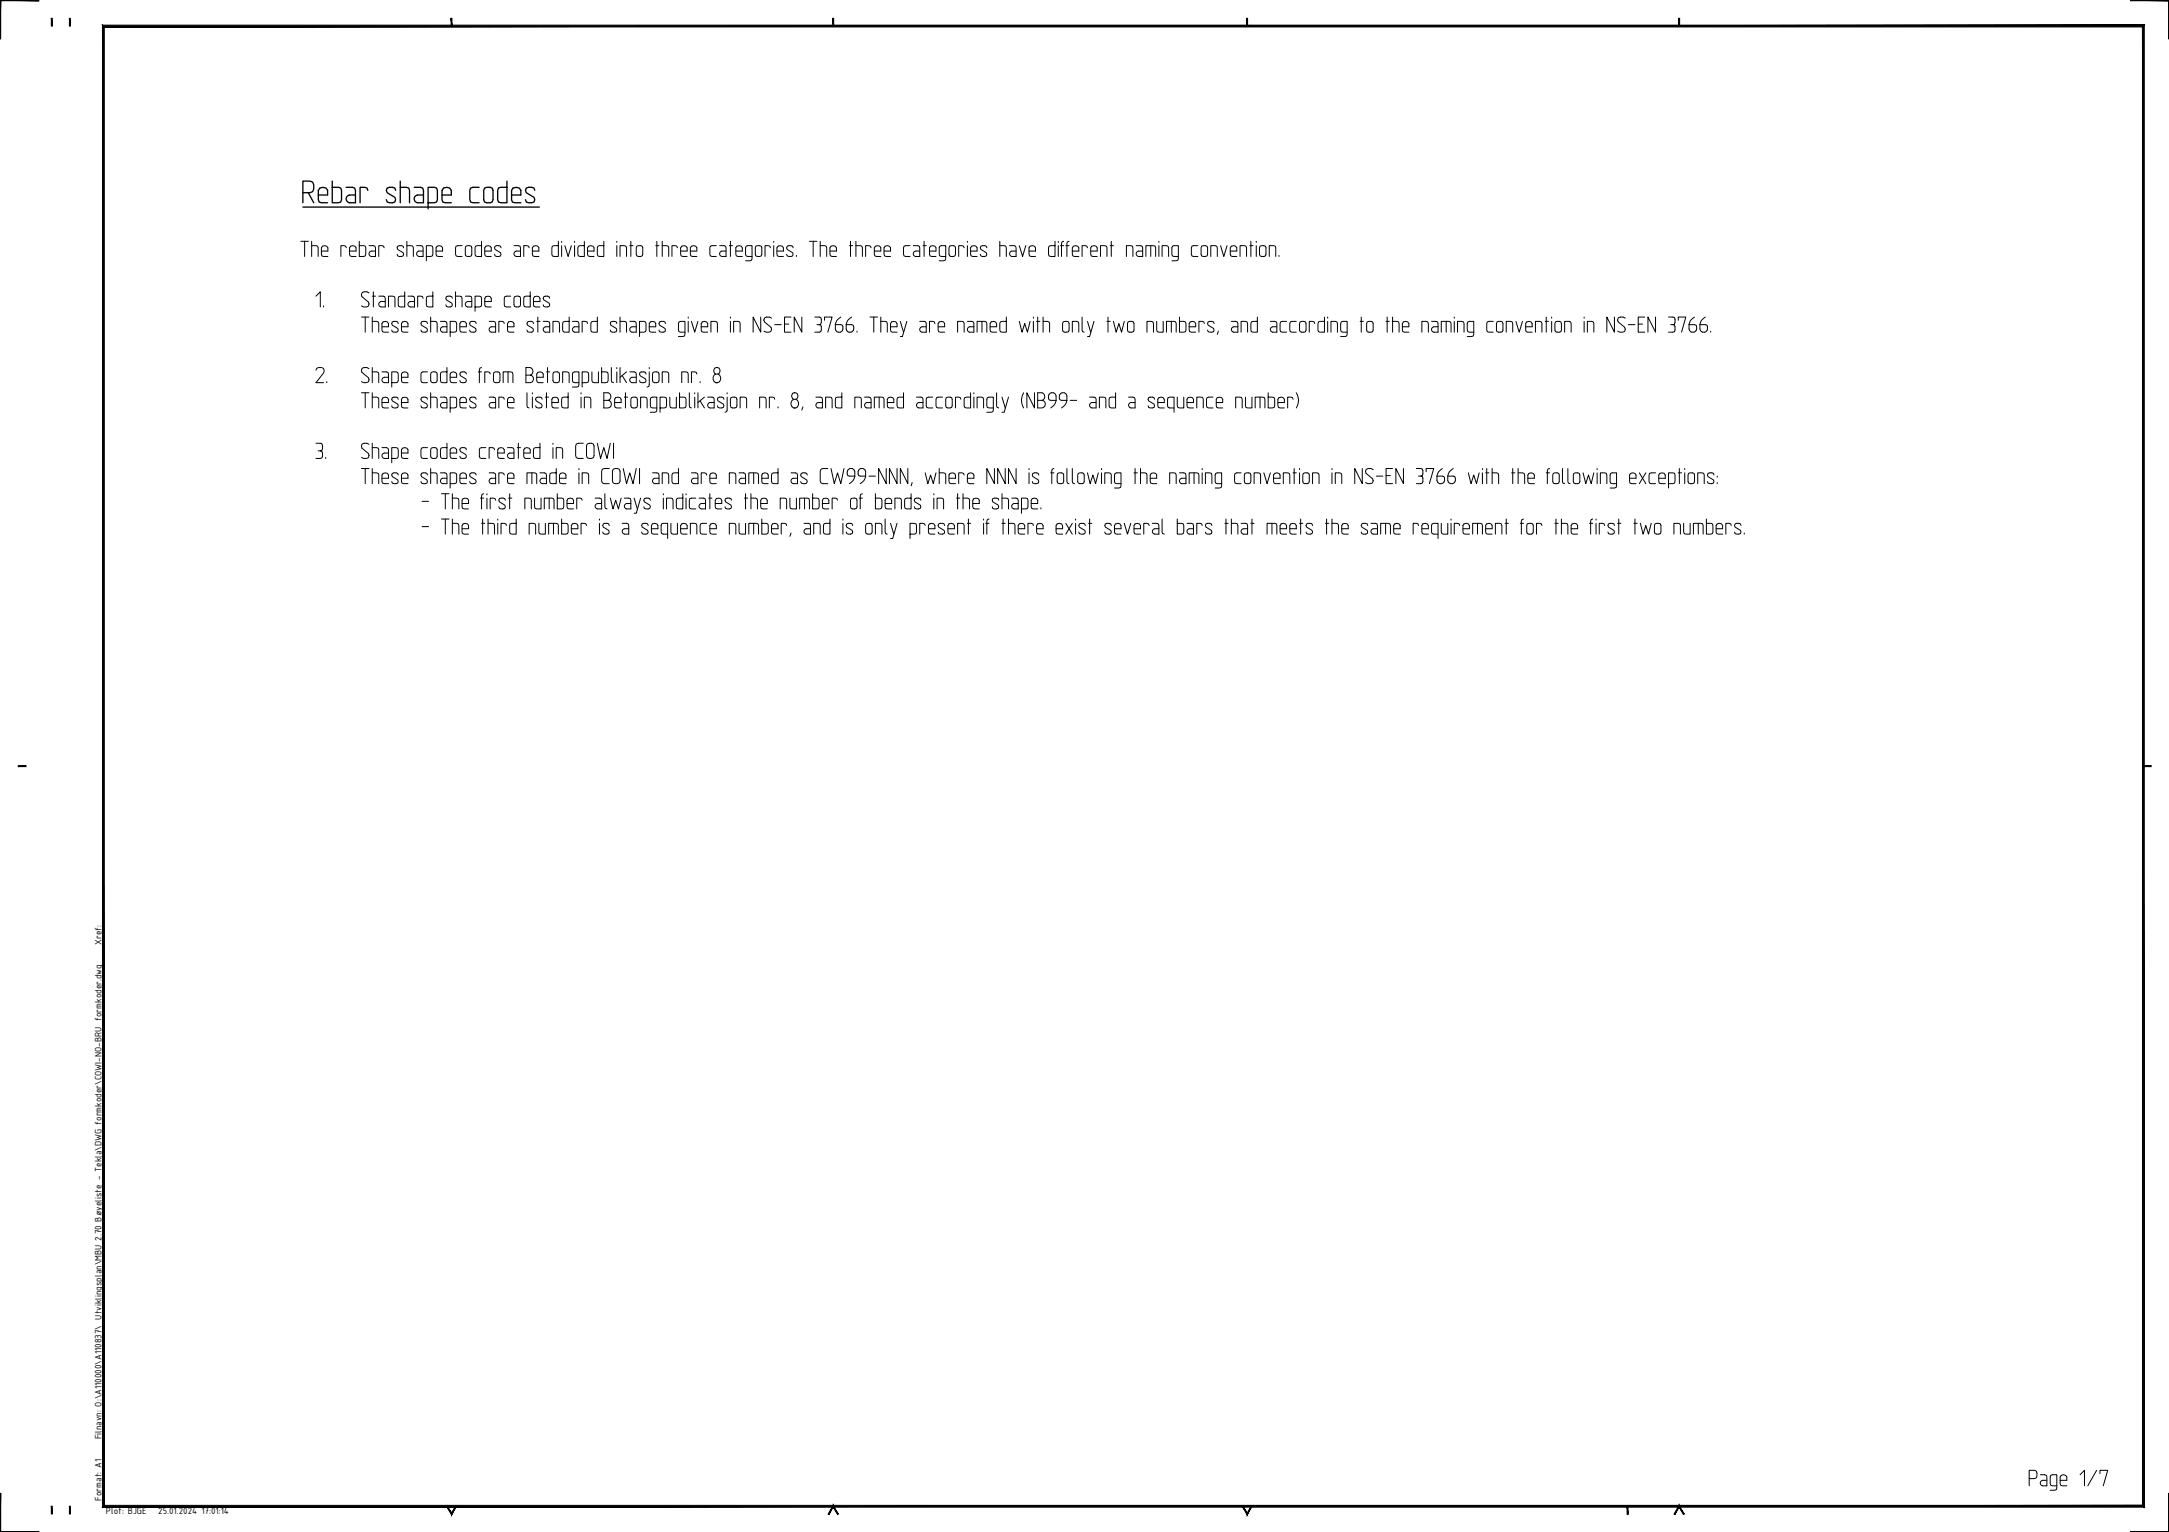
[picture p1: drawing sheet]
<svg xmlns="http://www.w3.org/2000/svg" width="841mm" height="594mm" viewBox="0 0 841 594" stroke-linecap="round" stroke-linejoin="round" font-family="sans-serif">
<defs><g id="words">
<g font-size="3.9">
<text x="39.4" y="366.4" transform="rotate(-90 39.4 366.4)">Xref:</text>
<text x="39.4" y="558.2" transform="rotate(-90 39.4 558.2)">Filnavn: O:\A110000\A110837\_Utviklingsplan\MBU 2.70 Bøyeliste - Tekla\DWG formkoder\COWI-NO-BRU_formkoder.dwg</text>
<text x="39.4" y="581.9" transform="rotate(-90 39.4 581.9)">Format: A1</text>
<text x="41.1" y="587.1">Plot: BJGE</text>
<text x="61.3" y="587.1">25.01.2024 17:01:14</text>
</g>
</g></defs>
<!-- layer: K0060 -->
<g fill="none" stroke="#000" stroke-width=".51">
<path d="M117.4 74.7h2.7l.9-.3a3 3 0 0 0 0-3.9l-.9-.3h-2.7v8.4M119.5 74.7l2.2 3.9M123.4 75.6h3.6v-1.8l-.6-.9-1.2-.3-1.2 .3-.6 .9v3.6l.3 .9 .9 .3h2.4M128.8 70.2v8.4h2.4l.9-.3 .3-.9v-3.6l-.3-.9-.9-.3h-2.4M134.2 72.6h2.4l.9 .3 .3 .9v4.8h-2.4a1.53 1.53 0 0 1-1.2-1.5 1.53 1.53 0 0 1 1.2-1.5h2.4M142.6 73.8l-.3-.9-.9-.3h-1.8v6M153.4 73.8l-.3-.9-.9-.3-2.1 .3-.3 .9 .3 .9 3 1.8 .3 .9-.3 .9-2.1 .3-.9-.3-.3-.9M155.2 72.6h2.4l.9 .3 .3 .9v4.8M155.2 70.2v8.4M160.6 72.6h2.4l.9 .3 .3 .9v4.8h-2.4a1.53 1.53 0 0 1-1.2-1.5 1.53 1.53 0 0 1 1.2-1.5h2.4M166 78.6h2.4l.9-.3 .3-.9v-3.6l-.3-.9-.9-.3h-2.4v8.4M171.4 75.6h3.6v-1.8l-.6-.9-1.2-.3-1.2 .3-.6 .9v3.6l.3 .9 .9 .3h2.4"/>
<path d="M185.8 72.6h-2.4l-.9 .3-.3 .9v3.6l.3 .9 .9 .3h2.4M187.9 72.9l.9-.3 2.1 .3 .3 .9v3.6l-.3 .9-.9 .3-2.1-.3-.3-.9v-3.6zM196.6 70.2v8.4h-2.4l-.9-.3-.3-.9v-3.6l.3-.9 .9-.3h2.4M198.4 75.6h3.6v-1.8l-.6-.9-1.2-.3-1.2 .3-.6 .9v3.6l.3 .9 .9 .3h2.4M207.4 73.8l-.3-.9-1-.3-2 .3-.3 .9 .3 .9 3 1.8 .3 .9-.3 .9-2.2 .3-.8-.3-.3-.9M117.4 80.3h91.8"/>
</g>
<!-- layer: K0042 -->
<g fill="none" stroke="#000" stroke-width=".39">
<path d="M116.7 93.6h2.9M118.1 93.6v5.9M120.8 95.3l2.4 .2 .2 4M120.8 93.6v5.9M124.6 97.4h2.5v-1.3l-.4-.6-.8-.2-.9 .2-.4 .6v2.5l.2 .6 2.3 .3M134.3 96.1l-.2-.6-1.9-.2v4.2M135.5 97.4h2.6v-1.3l-.5-.6-.8-.2-.9 .2-.4 .6v2.5l.2 .6 .7 .3h1.7M139.3 93.6v5.9l2.3-.3 .2-.6-.2-3.1-2.3-.2M143.1 95.3h1.7l.6 .2 .2 .6v3.4l-2.1-.3a1.05 1.05 0 0 1-.4-1 1.05 1.05 0 0 1 .8-.8h1.7M149 96.1l-.3-.6-1.8-.2v4.2M156.5 96.1a1.5 1.5 0 0 0-2.3-.6l-.2 .6 .2 .6 2.1 1.3 .2 .6a1.49 1.49 0 0 1-2.3 .6l-.2-.6M157.8 95.3l2.3 .2 .2 4"/>
<path d="M157.8 93.6v5.9M161.6 95.3h1.6l.7 .2 .1 .6v3.4h-1.6a1.07 1.07 0 0 1-.9-1.1 1.07 1.07 0 0 1 .9-1h1.6M165.3 99.5l2.3-.3 .2-.6-.2-3.1-2.3-.2v5.8M169.1 97.4h2.5v-1.3l-.4-.6-.8-.2-.9 .2-.4 .6v2.5l.2 .6 2.3 .3M179.2 95.3h-1.7l-.6 .2-.3 .6 .3 3.1 2.3 .3M180.6 95.5a1.49 1.49 0 0 1 2.3 .6v2.5a1.48 1.48 0 0 1-2.3 .6zM186.7 93.6v5.9l-2.3-.3-.2-.6 .2-3.1 2.3-.2M188 97.4h2.5v-1.3l-.4-.6-.9-.2-.8 .2-.4 .6v2.5l.2 .6 2.3 .3M194.3 96.1a1.5 1.5 0 0 0-2.3-.6l-.2 .6 .2 .6 2.1 1.3 .2 .6a1.49 1.49 0 0 1-2.3 .6l-.2-.6M199.3 95.3h1.7l.6 .2 .2 .6v3.4l-2.1-.3a1.05 1.05 0 0 1-.4-1 1.05 1.05 0 0 1 .8-.8h1.7M205.2 96.1l-.2-.6-1.9-.2v4.2M206.4 97.4h2.5v-1.3l-.4-.6-.8-.2-.9 .2-.4 .6v2.5l.2 .6 2.3 .3"/>
<path d="M216.5 93.6v5.9l-2.3-.3-.2-.6 .2-3.1 2.3-.2M217.8 93.6v.4M217.8 95.3v4.2M219 95.3l1.3 4.2 1.2-4.2M222.8 93.6v.4M222.8 95.3v4.2M226.6 93.6v5.9l-2.3-.3-.2-.6 .2-3.1 2.3-.2M227.8 97.4h2.5v-1.3l-.4-.6-.8-.2-.9 .2-.4 .6v2.5l.2 .6 2.3 .3M234.1 93.6v5.9l-2.3-.3-.2-.6 .2-3.1 2.3-.2M239.2 93.6v.4M239.2 95.3v4.2M240.4 99.5v-4.2l2.3 .2 .2 4"/>
<path d="M244.2 95.3h1.3M244.6 93.6v5.9M246.9 95.5a1.49 1.49 0 0 1 2.3 .6v2.5a1.48 1.48 0 0 1-2.3 .6l-.2-.6zM254.3 95.3h1.2M254.7 93.6v5.9M256.8 95.3l2.3 .2 .2 4M256.8 93.6v5.9M262.7 96.1l-.2-.6-2-.2v4.2M263.9 97.4h2.5v-1.3l-.4-.6-.8-.2-.9 .2-.4 .6v2.5l.2 .6 2.3 .3M267.7 97.4h2.5v-1.3l-.4-.6-.8-.2-.9 .2-.4 .6v2.5l.2 .6 2.3 .3M277.8 95.3h-1.7l-.7 .2-.2 .6 .2 3.1 2.4 .3M279 95.3h1.7l.6 .2 .2 .6v3.4h-1.6a1.07 1.07 0 0 1-.9-1.1 1.07 1.07 0 0 1 .9-1h1.6"/>
<path d="M282.8 95.3h1.2M283.2 93.6v5.9M285.3 97.4h2.5v-1.3l-.4-.6-.8-.2-.9 .2-.4 .6v2.5l.2 .6 2.3 .3M291.6 99.5l-2.3-.3-.2-.6 .2-3.1 2.3-.2v5l-.2 .6-.6 .2h-1.7M293.1 95.5a1.5 1.5 0 0 1 2.3 .6v2.5a1.49 1.49 0 0 1-2.3 .6l-.2-.6zM298.7 96.1l-.2-.6-1.9-.2v4.2M300 93.6v.4M300 95.3v4.2M301.3 97.4h2.5v-1.3l-.5-.6-.8-.2-.8 .2-.4 .6v2.5l.2 .6 2.3 .3M307.5 96.1a1.49 1.49 0 0 0-2.3-.6l-.2 .6 .2 .6 2.1 1.3 .2 .6a1.48 1.48 0 0 1-2.3 .6l-.2-.6M308.8 99v.5M313.8 93.6h3"/>
<path d="M315.3 93.6v5.9M318 95.3l2.3 .2 .3 4M318 93.6v5.9M321.8 97.4h2.5v-1.3l-.4-.6-.8-.2-.9 .2-.4 .6v2.5l.2 .6 2.3 .3M329.4 95.3h1.2M329.8 93.6v5.9M331.9 95.3l2.3 .2 .2 4M331.9 93.6v5.9M337.8 96.1l-.2-.6-2-.2v4.2M339 97.4h2.5v-1.3l-.4-.6-.8-.2-.9 .2-.4 .6v2.5l.2 .6 2.3 .3M342.8 97.4h2.5v-1.3l-.4-.6-.8-.2-.9 .2-.4 .6v2.5l.2 .6 2.3 .3M352.9 95.3h-1.7l-.7 .2-.2 .6 .2 3.1 2.4 .3"/>
<path d="M354.1 95.3h1.7l.6 .2 .2 .6v3.4h-1.6a1.07 1.07 0 0 1-.9-1.1 1.07 1.07 0 0 1 .9-1h1.6M357.9 95.3h1.2M358.3 93.6v5.9M360.4 97.4h2.5v-1.3l-.4-.6-.8-.2-.9 .2-.4 .6v2.5l.2 .6 2.3 .3M366.7 99.5l-2.3-.3-.2-.6 .2-3.1 2.3-.2v5l-.2 .6-.6 .2h-1.7M368.2 95.5a1.5 1.5 0 0 1 2.3 .6v2.5a1.49 1.49 0 0 1-2.3 .6l-.2-.6zM373.8 96.1l-.2-.6-1.9-.2v4.2M375.1 93.6v.4M375.1 95.3v4.2M376.4 97.4h2.5v-1.3l-.5-.6-.8-.2-.8 .2-.4 .6v2.5l.2 .6 2.3 .3M382.6 96.1a1.49 1.49 0 0 0-2.3-.6l-.2 .6 .2 .6 2.1 1.3 .2 .6a1.48 1.48 0 0 1-2.3 .6l-.2-.6M387.7 95.3l2.3 .2 .2 4"/>
<path d="M387.7 93.6v5.9M391.5 95.3h1.6l.7 .2 .2 .6v3.4l-2.1-.3a1.06 1.06 0 0 1-.4-1 1.06 1.06 0 0 1 .8-.8h1.7M395.2 95.3l1.3 4.2 1.2-4.2M399 97.4h2.5v-1.3l-.4-.6-.8-.2-.9 .2-.4 .6v2.5l.2 .6 2.3 .3M409.1 93.6v5.9l-2.3-.3-.2-.6 .2-3.1 2.3-.2M410.3 93.6v.4M410.3 95.3v4.2M411.2 95.3h1.2M412.4 93.6l-.6 .2-.2 .6v5.1M413.3 95.3h1.2M414.5 93.6l-.6 .2-.2 .6v5.1M415.8 97.4h2.5v-1.3l-.4-.6-.8-.2-.9 .2-.4 .6v2.5l.2 .6 2.3 .3"/>
<path d="M421.7 96.1l-.2-.6-1.9-.2v4.2M422.9 97.4h2.5v-1.3l-.4-.6-.8-.2-.9 .2-.4 .6v2.5l.2 .6 2.3 .3M426.7 99.5v-4.2l2.3 .2 .2 4M430.5 95.3h1.2M430.9 93.6v5.9M436.8 99.5v-4.2l2.3 .2 .2 4M440.5 95.3h1.7l.7 .2 .2 .6v3.4l-2.1-.3a1.05 1.05 0 0 1-.4-1 1.05 1.05 0 0 1 .8-.8h1.7M444.3 99.5v-4.2l3.6 .2 .2 4M446.2 95.3v4.2M449.4 93.6v.4M449.4 95.3v4.2M450.6 99.5v-4.2l2.3 .2 .2 4"/>
<path d="M456.9 99.5l-2.3-.3-.2-.6 .2-3.1 2.3-.2v5l-.2 .6-.6 .2h-1.7M464.5 95.3h-1.7l-.6 .2-.3 .6 .3 3.1 2.3 .3M465.9 95.5a1.5 1.5 0 0 1 2.3 .6v2.5a1.49 1.49 0 0 1-2.3 .6l-.2-.6zM469.5 99.5v-4.2l2.3 .2 .2 4M473.3 95.3l1.2 4.2 1.3-4.2M477 97.4h2.6v-1.3l-.5-.6-.8-.2-.8 .2-.5 .6v2.5l.3 .6 2.3 .3M480.8 99.5v-4.2l2.3 .2 .2 4M484.6 95.3h1.2M485 93.6v5.9M487.1 93.6v.4M487.1 95.3v4.2M488.6 95.5a1.49 1.49 0 0 1 2.3 .6v2.5a1.48 1.48 0 0 1-2.3 .6l-.2-.6z"/>
<path d="M492.2 99.5v-4.2l2.3 .2 .2 4M495.9 99v.5M122.5 114.8l1.7-1.7v5.9M125.5 118.6v.4M143.1 113.6a2.12 2.12 0 0 0-2.7 0l-.2 .6 .2 .9 2.5 2.1a1.23 1.23 0 0 1-.9 1.8h-1l-.8-.4M144.3 114.8h1.3M144.8 113.1v5.9M146.9 114.8h1.6l.7 .3 .2 .6v3.3l-2.1-.2a1.05 1.05 0 0 1-.4-1.1 1.05 1.05 0 0 1 .8-.8h1.7M150.6 119v-4.2l2.3 .3 .2 3.9M156.9 113.1v5.9l-2.3-.2-.2-.6 .2-3.1 2.3-.3M158.2 114.8h1.7l.6 .3 .2 .6v3.3h-1.7a1.07 1.07 0 0 1-.8-1 1.07 1.07 0 0 1 .8-1.1h1.7M164 115.7l-.1-.6-1.9-.3v4.2"/>
<path d="M167.8 113.1v5.9l-2.3-.2-.2-.6 .2-3.1 2.3-.3M175.4 115.7a1.5 1.5 0 0 0-2.3-.6l-.2 .6 .2 .6 2.1 1.3 .2 .6a1.49 1.49 0 0 1-2.3 .6l-.2-.6M176.6 114.8l2.4 .3 .2 3.9M176.6 113.1v5.9M180.4 114.8h1.7l.6 .3 .2 .6v3.3h-1.6a1.07 1.07 0 0 1-.9-1 1.07 1.07 0 0 1 .9-1.1h1.6M184.2 119l2.3-.2 .2-.6-.2-3.1-2.3-.3v5.9M188 116.9h2.5v-1.2l-.4-.6-.9-.3-.8 .3-.4 .6v2.5l.2 .6 2.3 .2M198 114.8h-1.6l-.7 .3-.2 .6 .2 3.1 2.3 .2M199.5 115.1a1.49 1.49 0 0 1 2.3 .6v2.5a1.48 1.48 0 0 1-2.3 .6l-.2-.6zM205.6 113.1v5.9l-2.3-.2-.2-.6 .2-3.1 2.3-.3M206.8 116.9h2.6v-1.2l-.5-.6-.8-.3-.8 .3-.5 .6v2.5l.3 .6 2.3 .2M213.2 115.7a1.5 1.5 0 0 0-2.4-.6l-.2 .6 .2 .6 2.1 1.3 .3 .6a1.49 1.49 0 0 1-2.4 .6l-.2-.6"/>
<path d="M140.2 123h2.9M141.6 123v5.8M144.3 124.6l2.3 .2 .3 4M144.3 123v5.8M148.1 126.7h2.5v-1.2l-.4-.7-.8-.2-.9 .2-.4 .7v2.5l.2 .6 2.3 .2M154.4 125.5a1.49 1.49 0 0 0-2.3-.7l-.2 .7 .2 .6 2.1 1.3 .2 .6a1.52 1.52 0 0 1-2.3 .6l-.2-.6M155.7 126.7h2.5v-1.2l-.4-.7-.9-.2-.8 .2-.4 .7v2.5l.2 .6 2.3 .2M165.7 125.5a1.49 1.49 0 0 0-2.3-.7l-.2 .7 .2 .6 2.1 1.3 .2 .6a1.52 1.52 0 0 1-2.3 .6l-.2-.6M167 124.6l2.3 .2 .2 4M167 123v5.8M170.8 124.6l2.3 .2 .2 .7v3.3h-1.7a1.07 1.07 0 0 1-.8-1 1.07 1.07 0 0 1 .8-1.1h1.7M174.5 128.8l2.4-.2 .2-.6-.2-3.2-2.4-.2v5.9"/>
<path d="M178.3 126.7h2.5v-1.2l-.4-.7-.8-.2-.9 .2-.4 .7v2.5l.2 .6 2.3 .2M184.6 125.5a1.49 1.49 0 0 0-2.3-.7l-.2 .7 .2 .6 2.1 1.3 .2 .6a1.52 1.52 0 0 1-2.3 .6l-.2-.6M189.7 124.6l2.3 .2 .2 .7v3.3h-1.7a1.07 1.07 0 0 1-.9-1 1.07 1.07 0 0 1 .9-1.1h1.7M195.5 125.5l-.2-.7-1.9-.2v4.2M196.8 126.7h2.5v-1.2l-.4-.7-.9-.2-.8 .2-.4 .7v2.5l.2 .6 2.3 .2M206.8 125.5a1.48 1.48 0 0 0-2.3-.7l-.2 .7 .2 .6 2.1 1.3 .2 .6a1.51 1.51 0 0 1-2.3 .6l-.2-.6M208.1 124.6h1.3M208.5 123v5.8M210.6 124.6l2.3 .2 .3 .7v3.3h-1.7a1.07 1.07 0 0 1-.9-1 1.07 1.07 0 0 1 .9-1.1h1.7M214.4 128.8v-4.2l2.3 .2 .2 4M220.7 123v5.8l-2.3-.2-.2-.6 .2-3.2 2.3-.2M222 124.6l2.3 .2 .2 .7v3.3h-1.7a1.07 1.07 0 0 1-.9-1 1.07 1.07 0 0 1 .9-1.1h1.7"/>
<path d="M227.8 125.5l-.2-.7-1.9-.2v4.2M231.6 123v5.8l-2.3-.2-.2-.6 .2-3.2 2.3-.2M239.2 125.5a1.51 1.51 0 0 0-2.4-.7v1.3l2.2 1.3 .2 .6a1.54 1.54 0 0 1-2.4 .6l-.1-.6M240.4 124.6l2.3 .2 .2 4M240.4 123v5.8M244.2 124.6h1.7l.6 .2 .2 .7v3.3h-1.7a1.07 1.07 0 0 1-.8-1 1.07 1.07 0 0 1 .8-1.1h1.7M248 128.8l2.3-.2 .2-.6-.2-3.2-2.3-.2v5.9M251.7 126.7h2.6v-1.2l-.5-.7-.8-.2-.8 .2-.5 .7v2.5l.3 .6 2.3 .2M258 125.5a1.48 1.48 0 0 0-2.3-.7v1.3l2.1 1.3 .2 .6-.2 .6-.6 .2-1.5-.2-.2-.6M265.6 128.8l-2.3-.2-.2-.6 .2-3.2 2.3-.2v5.1l-.2 .6-.6 .2h-1.7M266.9 123v.4M266.9 124.6v4.2"/>
<path d="M268.1 124.6l1.3 4.2 1.2-4.2M271.9 126.7h2.5v-1.2l-.4-.7-.9-.2-.8 .2-.4 .7v2.5l.2 .6 2.3 .2M275.7 128.8v-4.2l2.3 .2 .2 4M283.2 123v.4M283.2 124.6v4.2M284.5 128.8v-4.2l2.3 .2 .2 4M295 123v5.8l-3-5.8v5.8M299.2 123.4a1.79 1.79 0 0 0-3 .6l.2 .8 2.5 2.1a1.2 1.2 0 0 1-.8 1.9h-1l-.9-.4M300.4 125.9h2.5M304.2 125.7h1.7M306.7 123h-2.5v5.8h2.5M310.9 123v5.8l-2.9-5.8v5.8"/>
<path d="M315.9 123l2.3 .2 .3 .6-.3 1.9-.6 .2 .6 .2 .3 .6-.3 1.9-2.3 .2M316.8 125.9h.8M319.7 124.2v-1.2h3l-1.7 5.8M323.9 125.9h2.1a1.53 1.53 0 0 1 1 1.3 1.53 1.53 0 0 1-.8 1.4 1.49 1.49 0 0 1-2.3-1zM326 123a3.7 3.7 0 0 0-2.1 2.9M328.1 125.9h2.1a1.54 1.54 0 0 1 .2 2.7 1.48 1.48 0 0 1-2.3-1zM330.2 123a3.6 3.6 0 0 0-2.1 2.9M332.3 128.4v.4M337.3 123h3M338.8 123v5.8M341.5 124.6l2.3 .2 .3 4M341.5 123v5.8"/>
<path d="M345.3 126.7h2.5v-1.2l-.4-.7-.8-.2-.9 .2-.4 .7v2.5l.2 .6 2.3 .2M349.1 124.6l1.2 4.2M351.6 124.6l-1.7 5.9h-.8M356.6 124.6l2.4 .2 .1 .7v3.3h-1.6a1.07 1.07 0 0 1-.9-1 1.07 1.07 0 0 1 .9-1.1h1.6M362.5 125.5l-.2-.7-1.9-.2v4.2M363.8 126.7h2.5v-1.2l-.4-.7-.9-.2-.8 .2-.4 .7v2.5l.2 .6 2.3 .2M371.3 128.8v-4.2l2.3 .2 .2 4M375.1 124.6l2.3 .2 .2 .7v3.3h-1.7a1.07 1.07 0 0 1-.8-1 1.07 1.07 0 0 1 .8-1.1h1.7M378.9 128.8v-4.2l3.5 .2 .2 4M380.8 124.6v4.2M383.9 126.7h2.5v-1.2l-.4-.7-.8-.2-.9 .2-.4 .7v2.5l.2 .6 2.3 .2M390.2 123v5.8l-2.3-.2-.2-.6 .2-3.2 2.3-.2"/>
<path d="M395.2 124.6l1.1 4.2 1-3.3 1.1 3.3 1-4.2M400.7 123v.4M400.7 124.6v4.2M401.9 124.6h1.3M402.4 123v5.8M404.5 124.6l2.3 .2 .2 4M404.5 123v5.8M412.2 124.8a1.49 1.49 0 0 1 2.3 .7v2.5a1.52 1.52 0 0 1-2.3 .6l-.2-.6zM415.8 128.8v-4.2l2.3 .2 .2 4M419.6 123v5l.2 .6 .6 .2M421.7 124.6l1.2 4.2M424.2 124.6l-1.7 5.9h-.8"/>
<path d="M429.2 124.6h1.3M429.6 123v5.8M431.7 124.6l1.1 4.2 1-3.3 1.1 3.3 1-4.2M437.4 124.8a1.49 1.49 0 0 1 2.3 .7v2.5a1.52 1.52 0 0 1-2.3 .6l-.2-.6zM444.7 128.8v-4.2l2.3 .2 .3 4M448.5 124.6v3.4l.2 .6 .7 .2h1.6v-4.2M452.3 128.8v-4.2l3.6 .2 .2 4M454.2 124.6v4.2M457.3 123v5.8l2.3-.2 .3-.6-.3-3.2-2.3-.2M461.1 126.7h2.5v-1.2l-.4-.7-.8-.2-.9 .2-.4 .7v2.5l.2 .6 2.3 .2M467 125.5l-.2-.7-1.9-.2v4.2M470.8 125.5a1.49 1.49 0 0 0-2.4-.7l-.2 .7 .2 .6 2.1 1.3 .3 .6a1.52 1.52 0 0 1-2.4 .6l-.2-.6"/>
<path d="M472.4 128.4l-.4 1.3M477.5 124.6l2.3 .2 .2 .7v3.3h-1.7a1.07 1.07 0 0 1-.9-1 1.07 1.07 0 0 1 .9-1.1h1.7M481.2 128.8v-4.2l2.3 .2 .3 4M487.5 123v5.8l-2.3-.2-.2-.6 .2-3.2 2.3-.2M492.6 124.6l2.3 .2 .2 .7v3.3h-1.7a1.07 1.07 0 0 1-.8-1 1.07 1.07 0 0 1 .8-1.1h1.7M498.9 124.6l-2.3 .2-.3 .7 .3 3.1 2.3 .2M502.6 124.6l-2.3 .2-.2 .7 .2 3.1 2.3 .2M504.1 124.8a1.49 1.49 0 0 1 2.3 .7v2.5a1.52 1.52 0 0 1-2.3 .6l-.2-.6zM509.8 125.5l-.2-.7-1.9-.2v4.2M513.6 123v5.8l-2.4-.2-.2-.6 .2-3.2 2.4-.2M514.8 123v.4M514.8 124.6v4.2"/>
<path d="M516.1 128.8v-4.2l2.3 .2 .2 4M522.4 128.8l-2.3-.2-.3-.6 .3-3.2 2.3-.2v5.1l-.3 .6-2.3 .2M527.4 124.6h1.2M527.8 123v5.8M530.1 124.8a1.49 1.49 0 0 1 2.3 .7v2.5a1.52 1.52 0 0 1-2.3 .6l-.2-.6zM537.4 124.6h1.3M537.9 123v5.8M540 124.6l2.3 .2 .2 4M540 123v5.8M543.8 126.7h2.5v-1.2l-.4-.7-.9-.2-.8 .2-.4 .7v2.5l.2 .6 2.3 .2M551.3 128.8v-4.2l2.3 .2 .2 4M555.1 124.6l2.3 .2 .2 .7v3.3h-1.7a1.07 1.07 0 0 1-.8-1 1.07 1.07 0 0 1 .8-1.1h1.7"/>
<path d="M558.8 128.8v-4.2l3.6 .2 .2 4M560.8 124.6v4.2M563.9 123v.4M563.9 124.6v4.2M565.2 128.8v-4.2l2.3 .2 .2 4M571.4 128.8l-2.3-.2-.2-.6 .2-3.2 2.3-.2v5.1l-.2 .6-2.3 .2M579 124.6l-2.3 .2-.2 .7 .2 3.1 2.3 .2M580.5 124.8a1.48 1.48 0 0 1 2.3 .7v2.5a1.51 1.51 0 0 1-2.3 .6l-.3-.6zM584 128.8v-4.2l2.3 .2 .3 4M587.8 124.6l1.3 4.2 1.2-4.2M591.6 126.7h2.5v-1.2l-.4-.7-.9-.2-.8 .2-.4 .7v2.5l.2 .6 2.3 .2M595.4 128.8v-4.2l2.3 .2 .2 4"/>
<path d="M599.1 124.6h1.3M599.6 123v5.8M601.6 123v.4M601.6 124.6v4.2M603.1 124.8a1.49 1.49 0 0 1 2.3 .7v2.5a1.52 1.52 0 0 1-2.3 .6l-.2-.6zM606.7 128.8v-4.2l2.3 .2 .2 4M614.2 123v.4M614.2 124.6v4.2M615.5 128.8v-4.2l2.3 .2 .2 4M626 123v5.8l-3-5.8v5.8M630.2 123.4a1.79 1.79 0 0 0-3 .6l.3 .8 2.5 2.1a1.2 1.2 0 0 1-.9 1.9h-1l-.9-.4M631.4 125.9h2.5"/>
<path d="M635.2 125.7h1.7M637.7 123h-2.5v5.8h2.5M641.9 123v5.8l-2.9-5.8v5.8M647 123l2.3 .2 .2 .6-.2 1.9-.7 .2 .7 .2 .2 .6-.2 1.9-2.3 .2M647.8 125.9h.8M650.7 124.2v-1.2h3l-1.7 5.8M654.9 125.9h2.1a1.53 1.53 0 0 1 1 1.3 1.53 1.53 0 0 1-.8 1.4 1.49 1.49 0 0 1-2.3-1zM657 123a3.7 3.7 0 0 0-2.1 2.9M659.1 125.9h2.1a1.54 1.54 0 0 1 .2 2.7 1.48 1.48 0 0 1-2.3-1zM661.2 123a3.6 3.6 0 0 0-2.1 2.9M663.3 128.4v.4M122.5 143.6l.2-.6a1.79 1.79 0 0 1 3 .6l-.2 1-3 3.8h3"/>
<path d="M126.7 148v.4M140.2 152.3h2.9M141.6 152.3v5.9M143.1 143a2.12 2.12 0 0 0-2.7 0l-.2 .6 .2 .8 2.5 2.1a1.22 1.22 0 0 1-.9 1.9h-1l-.8-.4M144.3 144.2l2.3 .2 .3 4M144.3 154l2.3 .2 .3 4M144.3 142.5v5.9M144.3 152.3v5.9M148.1 144.2h1.7l.6 .2 .2 .6v3.4h-1.6a1.07 1.07 0 0 1-.9-1.1 1.07 1.07 0 0 1 .9-1h1.6M148.1 156.1h2.5v-1.3l-.4-.6-.8-.2-.9 .2-.4 .6v2.5l.2 .7 2.3 .2M151.9 148.4l2.3-.2 .2-.6-.2-3.2-2.3-.2v5.9M154.4 154.8a1.5 1.5 0 0 0-2.3-.6l-.2 .6 .2 .7 2.1 1.2 .2 .6a1.49 1.49 0 0 1-2.3 .7l-.2-.7"/>
<path d="M155.7 146.3h2.5v-1.3l-.4-.6-.9-.2-.8 .2-.4 .6v2.6l.2 .6 .6 .2h1.7M155.7 156.1h2.5v-1.3l-.4-.6-.9-.2-.8 .2-.4 .6v2.5l.2 .7 2.3 .2M165.7 144.2h-1.7l-.6 .2-.2 .6 .2 3.2 2.3 .2M165.7 154.8a1.5 1.5 0 0 0-2.3-.6l-.2 .6 .2 .7 2.1 1.2 .2 .6a1.49 1.49 0 0 1-2.3 .7l-.2-.7M167 154l2.3 .2 .2 4M167 152.3v5.9M167.2 144.4a1.48 1.48 0 0 1 2.3 .6v2.6a1.49 1.49 0 0 1-2.3 .6l-.2-.6zM170.8 154h1.7l.6 .2 .2 .6v3.4l-2.1-.2a1.06 1.06 0 0 1-.4-1.1 1.06 1.06 0 0 1 .8-.8h1.7M173.3 142.5v5.9l-2.3-.2-.2-.6 .2-3.2 2.3-.2M174.5 146.3h2.6v-1.3l-.5-.6-.8-.2-.8 .2-.5 .6v2.6l.3 .6 .6 .2h1.7M174.5 158.2l2.4-.2 .2-.7-.2-3.1-2.4-.2v5.9M178.3 156.1h2.5v-1.3l-.4-.6-.8-.2-.9 .2-.4 .6v2.5l.2 .7 2.3 .2"/>
<path d="M180.8 145a1.48 1.48 0 0 0-2.3-.6l-.2 .6 .2 .7 2.1 1.2 .2 .7a1.49 1.49 0 0 1-2.3 .6l-.2-.6M184.6 154.8a1.5 1.5 0 0 0-2.3-.6l-.2 .6 .2 .7 2.1 1.2 .2 .6a1.49 1.49 0 0 1-2.3 .7l-.2-.7M185.4 144.2h1.3M186.7 142.5l-.6 .2-.2 .7v5M189.7 154h1.6l.7 .2 .2 .6v3.4l-2.1-.2a1.06 1.06 0 0 1-.4-1.1 1.06 1.06 0 0 1 .8-.8h1.7M190.1 145l-.2-.6-1.9-.2v4.2M191.5 144.4a1.49 1.49 0 0 1 2.4 .6v2.6a1.5 1.5 0 0 1-2.4 .6l-.2-.6zM195.1 148.4v-4.2l3.6 .2 .2 4M195.5 154.8l-.2-.6-1.9-.2v4.2M196.8 156.1h2.5v-1.3l-.4-.6-.9-.2-.8 .2-.4 .6v2.5l.2 .7 2.3 .2M197 144.2v4.2M203.9 142.5h1.7a1.55 1.55 0 0 1 1.1 1.5 1.55 1.55 0 0 1-1.1 1.5 1.48 1.48 0 0 1 1.3 1.4 1.48 1.48 0 0 1-1.3 1.5h-1.7z"/>
<path d="M203.9 145.5h1.7M204.3 152.3v5l.2 .7 .7 .2M206.4 152.3v.4M206.4 154v4.2M208.1 146.3h2.5v-1.3l-.4-.6-.8-.2-.9 .2-.4 .6v2.6l.2 .6 .6 .2h1.7M210.2 154.8a1.5 1.5 0 0 0-2.3-.6l-.2 .6 .2 .7 2.1 1.2 .2 .6a1.49 1.49 0 0 1-2.3 .7l-.2-.7M211.5 154h1.2M211.9 144.2h1.3M211.9 152.3v5.9M212.3 142.5v5.9M214 156.1h2.5v-1.3l-.4-.6-.8-.2-.9 .2-.4 .6v2.5l.2 .7 2.3 .2M214.6 144.4a1.49 1.49 0 0 1 2.3 .6v2.6a1.5 1.5 0 0 1-2.3 .6l-.2-.6z"/>
<path d="M218.2 148.4v-4.2l2.3 .2 .2 4M220.3 152.3v5.9l-2.3-.2-.2-.7 .2-3.1 2.3-.2M224.5 148.4l-2.3-.2-.2-.6 .2-3.2 2.3-.2v5l-.2 .7-2.3 .2M225.3 152.3v.4M225.3 154v4.2M225.7 148.4l2.3-.2 .2-.6-.2-3.2-2.3-.2v5.9M226.6 158.2v-4.2l2.3 .2 .2 4M229.5 144.2v3.4l.2 .6 .6 .2h1.7v-4.2M233.3 142.5v5.9l2.3-.2 .2-.6-.2-3.2-2.3-.2M234.1 152.3h1.7a1.56 1.56 0 0 1 1.1 1.5 1.56 1.56 0 0 1-1.1 1.5 1.49 1.49 0 0 1 1.3 1.4 1.49 1.49 0 0 1-1.3 1.5h-1.7zM234.1 155.3h1.7M237.1 142.5v5.1l.2 .6 .6 .2"/>
<path d="M238.3 156.1h2.5v-1.3l-.4-.6-.8-.2-.9 .2-.4 .6v2.5l.2 .7 2.3 .2M239.2 142.5v.5M239.2 144.2v4.2M240.4 142.5v5.9M241.3 145.7l1.6 2.7M242.1 154h1.3M242.5 152.3v5.9M242.9 144.2l-2.5 2.1M244.2 144.2h1.7l.6 .2 .2 .6v3.4h-1.7a1.07 1.07 0 0 1-.8-1.1 1.07 1.07 0 0 1 .8-1h1.7M244.8 154.2a1.5 1.5 0 0 1 2.3 .6v2.5a1.49 1.49 0 0 1-2.3 .7l-.2-.7zM248.4 158.2v-4.2l2.3 .2 .2 4M250.5 145a1.49 1.49 0 0 0-2.3-.6l-.2 .6 .2 .7 2.1 1.2 .2 .7a1.5 1.5 0 0 1-2.3 .6l-.2-.6"/>
<path d="M251.7 144.2v5l-.2 .7-.6 .2M251.7 142.5v.5M253.2 144.4a1.49 1.49 0 0 1 2.3 .6v2.6a1.5 1.5 0 0 1-2.3 .6l-.2-.6zM254.7 158.2l-2.3-.2-.2-.7 .2-3.1 2.3-.2v5l-.2 .7-.7 .2h-1.6M255.9 158.2l2.3-.2 .3-.7-.3-3.1-2.3-.2v5.9M256.8 148.4v-4.2l2.3 .2 .2 4M259.7 154v3.3l.2 .7 .6 .2h1.7v-4.2M263.5 152.3v5.9l2.3-.2 .2-.7-.2-3.1-2.3-.2M264.3 148.4v-4.2l2.3 .2 .3 4M267.3 152.3v5l.2 .7 .6 .2M269.4 152.3v.4M269.4 154v4.2"/>
<path d="M270.2 145l-.2-.6-1.9-.2v4.2M270.6 152.3v5.9M271.5 148v.4M271.5 155.5l1.6 2.7M273.1 154l-2.5 2.1M274.4 154h1.7l.6 .2 .2 .6v3.4h-1.7a1.07 1.07 0 0 1-.8-1.1 1.07 1.07 0 0 1 .8-1h1.7M277.5 145a1.66 1.66 0 0 0-.9 2.4 1.66 1.66 0 0 0 2.4 .6 1.88 1.88 0 0 0-.6-3M277.5 148.4h.7M280.7 154.8a1.5 1.5 0 0 0-2.3-.6l-.2 .6 .2 .7 2.1 1.2 .2 .6a1.49 1.49 0 0 1-2.3 .7l-.2-.7M281.9 154v5l-.2 .7-.6 .2M281.9 152.3v.4M283.4 154.2a1.5 1.5 0 0 1 2.3 .6v2.5a1.49 1.49 0 0 1-2.3 .7l-.2-.7z"/>
<path d="M287 158.2v-4.2l2.3 .2 .2 4M294.5 158.2v-4.2l2.3 .2 .3 4M300.4 154.8l-.2-.6-1.9-.2v4.2M301.7 157.8v.4M307.7 154.8a1.75 1.75 0 0 0-1 2.1 1.75 1.75 0 0 0 1.9 1.3 1.85 1.85 0 0 0 1.1-1.7 1.85 1.85 0 0 0-1.1-1.7M307.7 158.2h.7M311.3 157.8l-.4 1.2M316.4 154h1.6l.7 .2 .2 .6v3.4l-2.1-.2a1.06 1.06 0 0 1-.4-1.1 1.06 1.06 0 0 1 .8-.8h1.7M320.1 158.2v-4.2l2.3 .2 .3 4M326.4 152.3v5.9l-2.3-.2-.2-.7 .2-3.1 2.3-.2M331.5 158.2v-4.2l2.3 .2 .2 4M335.2 154h1.7l.7 .2 .2 .6v3.4l-2.2-.2a1.06 1.06 0 0 1-.4-1.1 1.06 1.06 0 0 1 .9-.8h1.7"/>
<path d="M339 158.2v-4.2l3.6 .2 .2 4M340.9 154v4.2M344.1 156.1h2.5v-1.3l-.5-.6-.8-.2-.8 .2-.4 .6v2.5l.2 .7 .6 .2h1.7M350.3 152.3v5.9l-2.3-.2-.2-.7 .2-3.1 2.3-.2M355.4 154h1.6l.7 .2 .2 .6v3.4h-1.7a1.07 1.07 0 0 1-.8-1.1 1.07 1.07 0 0 1 .8-1h1.7M361.7 154h-1.7l-.6 .2-.3 .6 .3 3.2 2.3 .2M365.4 154h-1.6l-.7 .2-.2 .6 .2 3.2 2.3 .2M366.9 154.2a1.5 1.5 0 0 1 2.3 .6v2.5a1.49 1.49 0 0 1-2.3 .7l-.2-.7zM372.6 154.8l-.2-.6-1.9-.2v4.2M376.4 152.3v5.9l-2.4-.2-.2-.7 .2-3.1 2.4-.2M377.6 152.3v.4M377.6 154v4.2"/>
<path d="M378.9 158.2v-4.2l2.3 .2 .2 4M385.2 158.2l-2.4-.2-.2-.7 .2-3.1 2.4-.2v5l-.3 .7-.6 .2h-1.7M386.4 152.3v5l.2 .7 .7 .2M388.5 154l1.3 4.2M391 154l-1.6 5.9h-.9M396.9 152.3a5.6 5.6 0 0 0 0 5.9M401.1 152.3v5.9l-2.9-5.9v5.9M402.4 152.3h1.6a1.55 1.55 0 0 1 1.1 1.5 1.55 1.55 0 0 1-1.1 1.5 1.48 1.48 0 0 1 1.3 1.4 1.48 1.48 0 0 1-1.3 1.5h-1.6zM402.4 155.3h1.6M406.8 152.9a1.48 1.48 0 0 1 1.6-.6 1.48 1.48 0 0 1 1.1 1.3v1.7h-2.1a1.49 1.49 0 0 1-.6-2.4zM409.5 155.3a3.8 3.8 0 0 1-2.1 2.9M411 152.9a1.48 1.48 0 0 1 1.6-.6 1.48 1.48 0 0 1 1.1 1.3v1.7h-2.1a1.49 1.49 0 0 1-.6-2.4z"/>
<path d="M413.7 155.3a3.8 3.8 0 0 1-2.1 2.9M415 155.3h2.5M422.5 154h1.7l.6 .2 .2 .6v3.4h-1.7a1.07 1.07 0 0 1-.8-1.1 1.07 1.07 0 0 1 .8-1h1.7M426.3 158.2v-4.2l2.3 .2 .2 4M432.6 152.3v5.9l-2.3-.2-.2-.7 .2-3.1 2.3-.2M437.6 154h1.7l.6 .2 .2 .6v3.4h-1.6a1.07 1.07 0 0 1-.9-1.1 1.07 1.07 0 0 1 .9-1h1.6M447.7 154.8a1.5 1.5 0 0 0-2.3-.6l-.2 .6 .2 .7 2.1 1.2 .2 .6a1.49 1.49 0 0 1-2.3 .7l-.2-.7M448.9 156.1h2.5v-1.3l-.4-.6-.8-.2-.8 .2-.5 .6v2.5l.2 .7 2.3 .2M455.2 158.2l-2.3-.2v-3.8l2.3-.2v5.9M456.5 154v3.3l.2 .7 .6 .2h1.7v-4.2M460.3 156.1h2.5v-1.3l-.4-.6-.9-.2-.8 .2-.4 .6v2.5l.2 .7 2.3 .2M464 158.2v-4.2l2.4 .2 .2 4"/>
<path d="M470.3 154h-1.6l-.7 .2-.2 .6 .2 3.2 2.3 .2M471.6 156.1h2.5v-1.3l-.4-.6-.9-.2-.8 .2-.4 .6v2.5l.2 .7 2.3 .2M479.1 158.2v-4.2l2.3 .2 .3 4M482.9 154v3.3l.2 .7 .7 .2h1.6v-4.2M486.7 158.2v-4.2l3.6 .2 .2 4M488.6 154v4.2M491.7 152.3v5.9l2.3-.2 .2-.7-.2-3.1-2.3-.2M495.5 156.1h2.5v-1.3l-.4-.6-.8-.2-.9 .2-.4 .6v2.5l.2 .7 2.3 .2M501.4 154.8l-.2-.6-1.9-.2v4.2M502.6 152.3a5.4 5.4 0 0 1 0 5.9M122.5 171.9l2.3 .2 .2 .6-.2 1.9-.6 .2 .6 .2 .2 .7-.2 1.9-2.3 .2M123.4 174.8h.8"/>
<path d="M126.3 177.3v.5M143.1 172.3a2.12 2.12 0 0 0-2.7 0l-.2 .6 .2 .9 2.5 2.1a1.23 1.23 0 0 1-.9 1.9h-1l-.8-.5M144.3 173.6l2.3 .2 .3 4M144.3 171.9v5.9M148.1 173.6h1.7l.6 .2 .2 .6v3.4h-1.6a1.07 1.07 0 0 1-.9-1.1 1.07 1.07 0 0 1 .9-1h1.6M151.9 177.8l2.3-.2 .2-.7-.2-3.1-2.3-.2v5.8M155.7 175.7h2.5v-1.3l-.4-.6-.9-.2-.8 .2-.4 .6v2.5l.2 .7 2.3 .2M165.7 173.6h-1.7l-.6 .2-.2 .6 .2 3.2 2.3 .2M167.2 173.8a1.49 1.49 0 0 1 2.3 .6v2.5a1.48 1.48 0 0 1-2.3 .7l-.2-.7zM173.3 171.9v5.9l-2.3-.2-.2-.7 .2-3.1 2.3-.2M174.5 175.7h2.6v-1.3l-.5-.6-.8-.2-.8 .2-.5 .6v2.5l.3 .7 2.3 .2M180.8 174.4a1.49 1.49 0 0 0-2.3-.6l-.2 .6 .2 .6 2.1 1.3 .2 .6a1.48 1.48 0 0 1-2.3 .7l-.2-.7"/>
<path d="M188.4 173.6h-1.7l-.6 .2-.2 .6 .2 3.2 2.3 .2M191.8 174.4l-.3-.6-1.8-.2v4.2M193 175.7h2.5v-1.3l-.4-.6-.8-.2-.9 .2-.4 .6v2.5l.2 .7 2.3 .2M196.8 173.6h1.7l.6 .2 .2 .6v3.4h-1.7a1.07 1.07 0 0 1-.8-1.1 1.07 1.07 0 0 1 .8-1h1.7M200.6 173.6h1.2M201 171.9v5.9M203.1 175.7h2.5v-1.3l-.4-.6-.9-.2-.8 .2-.4 .6v2.5l.2 .7 2.3 .2M209.4 171.9v5.9l-2.3-.2-.3-.7 .3-3.1 2.3-.2M214.4 171.9v.4M214.4 173.6v4.2M215.7 177.8v-4.2l2.3 .2 .2 4M226.2 171.9l-2.6 .2-.4 .8 .2 4.4 .9 .5h1.9"/>
<path d="M227.6 172.3a1.62 1.62 0 0 1 2.7 .6l-.2 4.4a1.61 1.61 0 0 1-2.7-.6zM231.6 171.9l1.3 5.9 1.2-4.2 1.3 4.2 1.3-5.9M237.9 171.9v5.9M140.2 181.7h2.9M141.6 181.7v5.9M144.3 183.4l2.3 .2 .3 4M144.3 181.7v5.9M148.1 185.5h2.5v-1.3l-.4-.6-.8-.2-.9 .2-.4 .6v2.5l.2 .6 .7 .3h1.6M154.4 184.2a1.49 1.49 0 0 0-2.3-.6l-.2 .6 .2 .6 2.1 1.3 .2 .6a1.5 1.5 0 0 1-2.3 .6l-.2-.6M155.7 185.5h2.5v-1.3l-.4-.6-.9-.2-.8 .2-.4 .6v2.5l.2 .6 .6 .3h1.7M163.6 194.4h2.6M165.7 184.2a1.49 1.49 0 0 0-2.3-.6l-.2 .6 .2 .6 2.1 1.3 .2 .6a1.5 1.5 0 0 1-2.3 .6l-.2-.6"/>
<path d="M167 183.4l2.3 .2 .2 4M167 181.7v5.9M170.8 183.4l2.3 .2 .2 .6v3.4l-2.1-.3a1.06 1.06 0 0 1-.4-1 1.06 1.06 0 0 1 .8-.8h1.7M171.2 191.5h2.9M172.7 191.5v5.9M174.5 187.6l2.4-.3 .2-.6-.2-3.1-2.4-.2v5.8M175.4 193.2l2.3 .2 .2 4M175.4 191.5v5.9M178.3 185.5h2.5v-1.3l-.4-.6-.8-.2-.9 .2-.4 .6v2.5l.2 .6 .7 .3h1.6M179.2 195.3h2.5v-1.3l-.4-.6h-1.7l-.4 .6v2.5l.2 .6 2.3 .3M184.6 184.2a1.49 1.49 0 0 0-2.3-.6l-.2 .6 .2 .6 2.1 1.3 .2 .6a1.5 1.5 0 0 1-2.3 .6l-.2-.6M186.3 193.2h1.2"/>
<path d="M187.5 191.5l-.6 .2-.2 .6v5.1M188.8 191.5v.4M188.8 193.2v4.2M189.7 183.4l2.3 .2 .2 .6v3.4l-2.1-.3a1.06 1.06 0 0 1-.4-1 1.06 1.06 0 0 1 .8-.8h1.7M192.2 194l-.2-.6-1.9-.2v4.2M195.5 184.2l-.2-.6-1.9-.2v4.2M195.9 194a1.52 1.52 0 0 0-2.3-.6l-.2 .6 .2 .6 2.1 1.3 .2 .6a1.49 1.49 0 0 1-2.3 .6l-.2-.6M196.8 185.5h2.5v-1.3l-.4-.6-.9-.2-.8 .2-.4 .6v2.5l.2 .6 .6 .3h1.7M197.2 193.2h1.3M197.6 191.5v5.9M203.5 197.4v-4.2l2.3 .2 .2 4M204.3 187.6v-4.2l3.6 .2 .2 4"/>
<path d="M206.2 183.4v4.2M207.3 193.2v3.3l.2 .6 .6 .3h1.7v-4.2M209.4 183.4l2.3 .2 .2 .6v3.4l-2.1-.3a1.05 1.05 0 0 1-.4-1 1.05 1.05 0 0 1 .8-.8h1.7M211 197.4v-4.2l3.6 .2 .2 4M212.9 193.2v4.2M215.7 181.7v5.9l-2.4-.3v-3.7l2.4-.2M216.1 191.5v5.9l2.3-.3 .2-.6-.2-3.1-2.3-.2M216.9 185.5h2.5v-1.3l-.4-.6-.8-.2-.9 .2-.4 .6v2.5l.2 .6 .7 .3h1.6M219.9 195.3h2.5v-1.3l-.4-.6h-1.7l-.4 .6v2.5l.2 .6 .6 .3h1.7M224.5 181.7v.4M224.5 183.4v4.2M225.7 187.6v-4.2l2.3 .2 .2 4"/>
<path d="M225.7 194l-.2-.6-1.9-.2v4.2M230.8 193.2l2.3 .2 .2 .6v3.4h-1.7a1.07 1.07 0 0 1-.9-1.1 1.07 1.07 0 0 1 .9-1h1.7M234.5 191.5v5l.2 .6 .7 .3M236.2 181.7l-2.5 .2-.4 .8 .2 4.4 .8 .5h1.9M236.7 193.2l1 4.2 1-3.4 1.1 3.4 1-4.2M237.9 181.9a1.67 1.67 0 0 1 2.5 .8l-.2 4.4a1.64 1.64 0 0 1-2.7-.6v-3.8zM241.7 181.7l1.2 5.9 1.3-4.2 1.3 4.2 1.2-5.9M242.1 193.2l2.3 .2 .2 .6v3.4h-1.7a1.07 1.07 0 0 1-.8-1.1 1.07 1.07 0 0 1 .8-1h1.7M245.9 193.2l1.2 4.2M248 181.7v5.9M248.4 193.2l-1.7 5.8h-.8M252.2 194a1.52 1.52 0 0 0-2.3-.6l-.3 .6 .3 .6 2.1 1.3 .2 .6a1.49 1.49 0 0 1-2.3 .6l-.3-.6"/>
<path d="M253 183.4l2.3 .2 .2 .6v3.4l-2.1-.3a1.06 1.06 0 0 1-.4-1 1.06 1.06 0 0 1 .8-.8h1.7M256.8 187.6v-4.2l2.3 .2 .2 4M257.2 191.5v.4M257.2 193.2v4.2M258.5 197.4v-4.2l2.3 .2 .2 4M263.1 181.7v5.9l-2.3-.3-.3-.6 .3-3.1 2.3-.2M264.8 191.5v5.9l-2.3-.3-.3-.6 .3-3.1 2.3-.2M266 191.5v.4M266 193.2v4.2M268.1 183.4l2.3 .2 .2 .6v3.4l-2.1-.3a1.05 1.05 0 0 1-.4-1 1.05 1.05 0 0 1 .9-.8h1.6M269.8 193.2l-2.3 .2-.2 .6 .2 3.1 2.3 .3M271 193.2l2.4 .2 .2 .6v3.4h-1.7a1.07 1.07 0 0 1-.9-1.1 1.07 1.07 0 0 1 .9-1h1.7"/>
<path d="M274 184.2l-.2-.6-1.9-.2v4.2M274.8 193.2h1.3M275.2 185.5h2.6v-1.3l-.5-.6-.8-.2-.8 .2-.5 .6v2.5l.2 .6 .7 .3h1.7M275.2 191.5v5.9M277.3 195.3h2.6v-1.3l-.5-.6h-1.6l-.5 .6v2.5l.2 .6 2.4 .3M282.8 187.6v-4.2l2.3 .2 .2 4M283.6 194a1.52 1.52 0 0 0-2.3-.6l-.2 .6 .2 .6 2.1 1.3 .2 .6a1.49 1.49 0 0 1-2.3 .6l-.2-.6M286.6 183.4h1.7l.6 .2 .2 .6v3.4l-2.1-.3a1.05 1.05 0 0 1-.4-1 1.05 1.05 0 0 1 .8-.8h1.7M288.7 193.2h1.2M289.1 191.5v5.9M290.4 187.6v-4.2l3.5 .2 .2 4M291.2 193.2l2.3 .2 .2 4"/>
<path d="M291.2 191.5v5.9M292.2 183.4v4.2M295 195.3h2.5v-1.3l-.4-.6h-1.7l-.4 .6v2.5l.2 .6 .6 .3h1.7M295.4 185.5h2.5v-1.3l-.4-.6-.9-.2-.8 .2-.4 .6v2.5l.2 .6 .6 .3h1.7M301.7 181.7v5.9l-2.3-.3-.2-.6 .2-3.1 2.3-.2M302.5 197.4v-4.2l2.3 .2 .2 4M306.3 193.2v3.3l.2 .6 .6 .3h1.7v-4.2M306.7 183.4l2.3 .2 .2 .6v3.4l-2.1-.3a1.05 1.05 0 0 1-.4-1 1.05 1.05 0 0 1 .8-.8h1.7M310.1 197.4v-4.2l3.5 .2 .2 4M312 193.2v4.2M313 184.2a1.49 1.49 0 0 0-2.3-.6l-.2 .6 .2 .6 2.1 1.3 .2 .6a1.5 1.5 0 0 1-2.3 .6l-.2-.6M315.1 191.5v5.9l2.3-.3 .2-.6-.2-3.1-2.3-.2"/>
<path d="M318.9 195.3h2.5v-1.3l-.4-.6h-1.7l-.4 .6v2.5l.2 .6 2.3 .3M321 181.7l-2.5 .2-.5 .8 .2 4.4 .9 .5h1.9M322.2 181.7l1.3 5.9 1.2-4.2 1.3 4.2 1.3-5.9M324.7 194l-.2-.6-1.8-.2v4.2M328.7 182.3a1.48 1.48 0 0 1 1.6-.6 1.48 1.48 0 0 1 1.2 1.2v1.7h-2.1a1.49 1.49 0 0 1-.7-2.3zM330 193.4a1.52 1.52 0 0 1 2.3 .6v2.5a1.49 1.49 0 0 1-2.3 .6l-.2-.6zM331.5 184.6a3.7 3.7 0 0 1-2.1 3M333.1 193.2h1.3M333.3 181.9a1.46 1.46 0 0 1 2.3 1v1.7h-2a1.55 1.55 0 0 1-.3-2.7zM334.4 191.5l-.6 .2-.2 .6v5.1M335.6 184.6a3.6 3.6 0 0 1-2 3M336.9 184.6h2.5"/>
<path d="M339.4 191.5v5.9l2.3-.3 .3-.6-.3-3.1-2.3-.2M343.2 195.3h2.5v-1.3l-.4-.6h-1.7l-.4 .6v2.5l.2 .6 2.3 .3M343.6 181.7v5.9l-2.9-5.9v5.9M347 197.4v-4.2l2.3 .2 .2 4M347.8 181.7v5.9l-2.9-5.9v5.9M352 181.7v5.9l-2.9-5.9v5.9M353.3 191.5v5.9l-2.3-.3-.2-.6 .2-3.1 2.3-.2M353.7 187.1l-.4 1.3M357 194a1.51 1.51 0 0 0-2.3-.6l-.2 .6 .2 .6 2.1 1.3 .2 .6a1.48 1.48 0 0 1-2.3 .6l-.2-.6M358.7 183.4l1.1 4.2 1-3.4 1.1 3.4 1-4.2M362.1 191.5v.4M362.1 193.2v4.2"/>
<path d="M363.4 197.4v-4.2l2.3 .2 .2 4M364.2 183.4l2.3 .2 .2 4M364.2 181.7v5.9M368 185.5h2.5v-1.3l-.4-.6-.9-.2-.8 .2-.4 .6v2.5l.2 .6 .6 .3h1.7M370.9 193.2h1.3M371.3 191.5v5.9M373.4 193.2l2.3 .2 .2 4M373.4 191.5v5.9M373.8 184.2l-.2-.6-1.9-.2v4.2M375.1 185.5h2.5v-1.3l-.4-.6-.8-.2-.9 .2-.4 .6v2.5l.2 .6 .6 .3h1.7M377.2 195.3h2.5v-1.3l-.4-.6h-1.7l-.4 .6v2.5l.2 .6 .6 .3h1.7M385.6 181.7v5.9l-3-5.9v5.9"/>
<path d="M387.3 194l-.2-.6-.7-.2-1.5 .2-.1 .6 .1 .6 2.2 1.3 .2 .6a1.48 1.48 0 0 1-2.4 .6l-.1-.6M388.5 193.2l2.3 .2 .2 4M388.5 191.5v5.9M389.8 181.7v5.9l-3-5.9v5.9M392.3 193.2l2.3 .2 .2 .6v3.4h-1.7a1.07 1.07 0 0 1-.8-1.1 1.07 1.07 0 0 1 .8-1h1.7M394 181.7v5.9l-3-5.9v5.9M396.1 197.4l2.3-.3 .2-.6-.2-3.1-2.3-.2v5.8M399 181.7v.4M399 183.4v4.2M399.8 195.3h2.6v-1.3l-.5-.6h-1.6l-.5 .6v2.5l.3 .6 2.3 .3M402.8 184.2a1.49 1.49 0 0 0-2.3-.6l-.2 .6 .2 .6 2.1 1.3 .2 .6a1.5 1.5 0 0 1-2.3 .6l-.2-.6M403.6 196.9v.5"/>
<path d="M407.4 183.4h1.3M408.7 181.7l-.7 .2-.2 .6v5.1M410.1 183.6a1.49 1.49 0 0 1 2.3 .6v2.5a1.5 1.5 0 0 1-2.3 .6l-.2-.6zM413.7 181.7v5l.2 .6 .6 .3M415.8 181.7v5l.2 .6 .6 .3M418.1 183.6a1.48 1.48 0 0 1 2.3 .6v2.5a1.49 1.49 0 0 1-2.3 .6l-.2-.6zM421.7 183.4l1 4.2 1.1-3.4 1 3.4 1.1-4.2M427.1 181.7v.4M427.1 183.4v4.2M428.4 187.6v-4.2l2.3 .2 .2 4M434.7 187.6l-2.3-.3-.3-.6 .3-3.1 2.3-.2v5l-.2 .6-.7 .2h-1.7M439.7 183.4h1.3"/>
<path d="M440.1 181.7v5.9M442.2 183.4l2.3 .2 .2 4M442.2 181.7v5.9M446 185.5h2.5v-1.3l-.4-.6-.8-.2-.9 .2-.4 .6v2.5l.2 .6 .6 .3h1.7M453.5 187.6v-4.2l2.4 .2 .2 4M457.3 183.4l2.3 .2 .3 .6v3.4l-2.2-.3a1.06 1.06 0 0 1-.4-1 1.06 1.06 0 0 1 .9-.8h1.7M461.1 187.6v-4.2l3.6 .2 .2 4M463 183.4v4.2M466.1 181.7v.4M466.1 183.4v4.2M467.4 187.6v-4.2l2.3 .2 .2 4M473.7 187.6l-2.3-.3-.2-.6 .2-3.1 2.3-.2v5l-.2 .6-2.3 .2"/>
<path d="M481.2 183.4l-2.3 .2-.2 .6 .2 3.1 2.3 .3M482.7 183.6a1.49 1.49 0 0 1 2.3 .6v2.5a1.5 1.5 0 0 1-2.3 .6l-.2-.6zM486.3 187.6v-4.2l2.3 .2 .2 4M490.1 183.4l1.2 4.2 1.3-4.2M493.8 185.5h2.5v-1.3l-.4-.6-.8-.2-.9 .2-.4 .6v2.5l.2 .6 .7 .3h1.6M497.6 187.6v-4.2l2.3 .2 .2 4M501.4 183.4h1.2M501.8 181.7v5.9M503.9 181.7v.4M503.9 183.4v4.2M505.4 183.6a1.48 1.48 0 0 1 2.3 .6v2.5a1.49 1.49 0 0 1-2.3 .6l-.3-.6zM508.9 187.6v-4.2l2.3 .2 .3 4"/>
<path d="M516.5 181.7v.4M516.5 183.4v4.2M517.7 187.6v-4.2l2.4 .2 .2 4M528.2 181.7v5.9l-2.9-5.9v5.9M532.4 182.1a2.14 2.14 0 0 0-2.7 0l-.2 .6 .2 .9 2.5 2.1a1.2 1.2 0 0 1-.8 1.9h-1.1l-.8-.5M533.7 184.6h2.5M537.4 184.4h1.7M540 181.7h-2.6v5.9h2.6M544.2 181.7v5.9l-3-5.9v5.9M549.2 181.7h1.7l.6 .2 .2 .6-.2 1.9-.6 .2 .6 .2 .2 .7-.2 1.8-2.3 .3M550 184.6h.9M553 182.9v-1.2h2.9l-1.7 5.9"/>
<path d="M557.2 184.6h2.1a1.51 1.51 0 0 1 .9 1.3 1.51 1.51 0 0 1-.7 1.4 1.47 1.47 0 0 1-2.3-1zM559.3 181.7a3.7 3.7 0 0 0-2.1 2.9M561.4 184.6h2.1a1.51 1.51 0 0 1 .9 1.3 1.51 1.51 0 0 1-.7 1.4 1.47 1.47 0 0 1-2.3-1zM563.5 181.7a3.7 3.7 0 0 0-2.1 2.9M569.3 183.4l1.1 4.2 1-3.4 1.1 3.4 1-4.2M574.8 181.7v.4M574.8 183.4v4.2M576.1 183.4h1.2M576.5 181.7v5.9M578.6 183.4l2.3 .2 .2 4M578.6 181.7v5.9M586.1 183.4h1.3"/>
<path d="M586.6 181.7v5.9M588.7 183.4l2.3 .2 .2 4M588.7 181.7v5.9M592.4 185.5h2.5v-1.3l-.4-.6-.8-.2-.9 .2-.4 .6v2.5l.2 .6 .7 .3h1.6M599.6 183.4h1.2M600.8 181.7l-.6 .2-.2 .6v5.1M602.3 183.6a1.49 1.49 0 0 1 2.3 .6v2.5a1.5 1.5 0 0 1-2.3 .6l-.2-.6zM605.8 181.7v5l.3 .6 .6 .3M607.9 181.7v5l.2 .6 .7 .3M610.2 183.6a1.51 1.51 0 0 1 2.4 .6v2.5a1.52 1.52 0 0 1-2.4 .6zM613.8 183.4l1.1 4.2 1-3.4 1.1 3.4 1-4.2M619.3 181.7v.4"/>
<path d="M619.3 183.4v4.2M620.5 187.6v-4.2l2.3 .2 .2 4M626.8 187.6l-2.3-.3v-3.7l2.3-.2v5l-.2 .6-2.3 .2M631.9 185.5h2.5v-1.3l-.5-.6-.8-.2-.8 .2-.4 .6v2.5l.2 .6 .6 .3h1.7M635.6 183.4l2.6 4.2M638.2 183.4l-2.6 4.2M641.9 183.4l-2.3 .2-.2 .6 .2 3.1 2.3 .3M643.2 185.5h2.5v-1.3l-.4-.6-.9-.2-.8 .2-.4 .6v2.5l.2 .6 .6 .3h1.7M647 187.6l2.3-.3 .2-.6-.2-3.1-2.3-.2v5.8M650.7 183.4h1.3M651.2 181.7v5.9M653.3 181.7v.4"/>
<path d="M653.3 183.4v4.2M654.7 183.6a1.49 1.49 0 0 1 2.3 .6v2.5a1.5 1.5 0 0 1-2.3 .6l-.2-.6zM658.3 187.6v-4.2l2.3 .2 .2 4M664.6 184.2a1.48 1.48 0 0 0-2.3-.6l-.2 .6 .2 .6 2.1 1.3 .2 .6a1.49 1.49 0 0 1-2.3 .6l-.2-.6M665.8 184.6v.4M665.8 187.1v.5M163.6 204.2h2.6M171.2 201.3h2.9M172.7 201.3v5.8M175.4 202.9l2.3 .3 .2 3.9M175.4 201.3v5.8M179.2 205h2.5v-1.2l-.4-.6-.9-.3-.8 .3-.4 .6v2.5l.2 .6 .6 .2h1.7"/>
<path d="M186.7 202.9h1.3M187.1 201.3v5.8M189.2 202.9l2.3 .3 .3 3.9M189.2 201.3v5.8M193 201.3v.4M193 202.9v4.2M196.4 203.8l-.2-.6-1.9-.3v4.2M200.1 201.3v5.8l-2.3-.2-.2-.6 .2-3.1 2.3-.3M205.2 207.1v-4.2l2.3 .3 .2 3.9M208.9 202.9v3.4l.3 .6 .6 .2h1.7v-4.2M212.7 207.1v-4.2l3.6 .3 .2 3.9M214.6 202.9v4.2"/>
<path d="M217.8 201.3v5.8l2.3-.2 .2-.6-.2-3.1-2.3-.3M221.5 205h2.6v-1.2l-.5-.6-.8-.3-.8 .3-.5 .6v2.5l.2 .6 .7 .2h1.7M227.4 203.8l-.2-.6-1.9-.3v4.2M232.4 201.3v.4M232.4 202.9v4.2M236.2 203.8a1.49 1.49 0 0 0-2.3-.6l-.2 .6 .2 .6 2.1 1.3 .2 .6a1.5 1.5 0 0 1-2.3 .6l-.2-.6M241.3 202.9l2.3 .3 .2 .6v3.3l-2.1-.2a1.06 1.06 0 0 1-.4-1.1 1.06 1.06 0 0 1 .8-.8h1.7M251.3 203.8a1.48 1.48 0 0 0-2.3-.6l-.2 .6 .2 .6 2.1 1.3 .2 .6a1.49 1.49 0 0 1-2.3 .6l-.2-.6M252.6 205h2.5v-1.2l-.4-.6-.9-.3-.8 .3-.4 .6v2.5l.2 .6 .6 .2h1.7M258.9 207.1l-2.3-.2-.2-.6 .2-3.1 2.3-.3v5.9M260.1 202.9v3.4l.2 .6 .7 .2h1.7v-4.2M263.9 205h2.5v-1.2l-.4-.6-.8-.3-.9 .3-.4 .6v2.5l.2 .6 .7 .2h1.6"/>
<path d="M267.7 207.1v-4.2l2.3 .3 .2 3.9M274 202.9h-1.7l-.6 .3-.2 .6 .2 3.1 2.3 .2M275.2 205h2.6v-1.2l-.5-.6-.8-.3-.8 .3-.5 .6v2.5l.2 .6 .7 .2h1.7M282.8 207.1v-4.2l2.3 .3 .2 3.9M286.6 202.9v3.4l.2 .6 .6 .2h1.7v-4.2M290.4 207.1v-4.2l3.5 .3 .2 3.9M292.2 202.9v4.2M295.4 201.3v5.8l2.3-.2v-3.7l-2.3-.3M299.2 205h2.5v-1.2l-.4-.6-.9-.3-.8 .3-.4 .6v2.5l.2 .6 .6 .2h1.7M305 203.8l-.2-.6-1.9-.3v4.2M306.7 206.7l-.4 1.3M311.7 202.9l2.4 .3 .2 .6v3.3l-2.1-.2a1.06 1.06 0 0 1-.4-1.1 1.06 1.06 0 0 1 .8-.8h1.7"/>
<path d="M315.5 207.1v-4.2l2.3 .3 .2 3.9M321.8 201.3v5.8l-2.3-.2-.2-.6 .2-3.1 2.3-.3M326.8 201.3v.4M326.8 202.9v4.2M330.6 203.8a1.49 1.49 0 0 0-2.3-.6l-.2 .6 .2 .6 2.1 1.3 .2 .6a1.5 1.5 0 0 1-2.3 .6l-.2-.6M335.9 203.2a1.48 1.48 0 0 1 2.3 .6v2.5a1.49 1.49 0 0 1-2.3 .6l-.3-.6zM339.4 207.1v-4.2l2.3 .3 .3 3.9M343.2 201.3v5l.2 .6 .7 .2M345.3 202.9l1.3 4.2M347.8 202.9l-1.7 5.9h-.8M352.9 207.1l2.3-.2 .2-.6-.2-3.1-2.3-.3v5.9M358.7 203.8l-.2-.6-1.9-.3v4.2"/>
<path d="M360 205h2.5v-1.2l-.4-.6-.8-.3-.9 .3-.4 .6v2.5l.2 .6 .6 .2h1.7M366.3 203.8a1.48 1.48 0 0 0-2.3-.6l-.2 .6 .2 .6 2.1 1.3 .2 .6a1.49 1.49 0 0 1-2.3 .6l-.2-.6M367.5 205h2.6v-1.2l-.5-.6-.8-.3-.8 .3-.5 .6v2.5l.3 .6 .6 .2h1.7M371.3 207.1v-4.2l2.3 .3 .2 3.9M375.1 202.9h1.3M375.5 201.3v5.8M381.4 201.3v.4M381.4 202.9v4.2M382.2 202.9h1.3M383.5 201.3l-.7 .2-.2 .6v5M388.5 202.9h1.3M388.9 201.3v5.8"/>
<path d="M391 202.9l2.3 .3 .3 3.9M391 201.3v5.8M394.8 205h2.5v-1.2l-.4-.6-.8-.3-.9 .3-.4 .6v2.5l.2 .6 .7 .2h1.6M400.7 203.8l-.2-.6-1.9-.3v4.2M401.9 205h2.6v-1.2l-.5-.6-.8-.3-.8 .3-.5 .6v2.5l.3 .6 .6 .2h1.7M409.5 205h2.5v-1.2l-.4-.6-.9-.3-.8 .3-.4 .6v2.5l.2 .6 .6 .2h1.7M413.3 202.9l2.5 4.2M415.8 202.9l-2.5 4.2M417.1 201.3v.4M417.1 202.9v4.2M420.8 203.8a1.48 1.48 0 0 0-2.3-.6l-.2 .6 .2 .6 2.1 1.3 .2 .6a1.49 1.49 0 0 1-2.3 .6l-.2-.6M422.1 202.9h1.2"/>
<path d="M422.5 201.3v5.8M430.9 203.8a1.49 1.49 0 0 0-2.3-.6l-.2 .6 .2 .6 2.1 1.3 .2 .6a1.5 1.5 0 0 1-2.3 .6l-.2-.6M432.1 205h2.6v-1.2l-.5-.6-.8-.3-.8 .3-.5 .6v2.5l.3 .6 .6 .2h1.7M435.9 202.9l1.3 4.2 1.3-4.2M439.7 205h2.5v-1.2l-.4-.6-.8-.3-.9 .3-.4 .6v2.5l.2 .6 .6 .2h1.7M445.6 203.8l-.2-.6-1.9-.3v4.2M446.8 202.9l2.3 .3 .3 .6v3.3l-2.1-.2a1.05 1.05 0 0 1-.5-1.1 1.05 1.05 0 0 1 .9-.8h1.7M450.6 201.3v5l.2 .6 .6 .2M456.5 201.3v5.8l2.3-.2 .2-.6-.2-3.1-2.3-.3M460.3 202.9h1.6l.7 .3 .2 .6v3.3l-2.1-.2a1.05 1.05 0 0 1-.4-1.1 1.05 1.05 0 0 1 .8-.8h1.7M466.1 203.8l-.2-.6-1.9-.3v4.2M469.9 203.8a1.48 1.48 0 0 0-2.3-.6l-.2 .6 .2 .6 2.1 1.3 .2 .6a1.49 1.49 0 0 1-2.3 .6l-.2-.6"/>
<path d="M474.9 202.9h1.3M475.4 201.3v5.8M477.5 202.9l2.3 .3 .2 3.9M477.5 201.3v5.8M481.2 202.9h1.7l.6 .3 .3 .6v3.3l-2.1-.2a1.05 1.05 0 0 1-.5-1.1 1.05 1.05 0 0 1 .9-.8h1.7M485 202.9h1.3M485.4 201.3v5.8M491.3 207.1v-4.2l3.6 .3 .2 3.9M493.2 202.9v4.2M496.3 205h2.6v-1.2l-.5-.6-.8-.3-.8 .3-.5 .6v2.5l.3 .6 .6 .2h1.7M500.1 205h2.5v-1.2l-.4-.6-.8-.3-.9 .3-.4 .6v2.5l.2 .6 .7 .2h1.6M503.9 202.9h1.2"/>
<path d="M504.3 201.3v5.8M508.9 203.8a1.49 1.49 0 0 0-2.3-.6l-.2 .6 .2 .6 2.1 1.3 .2 .6a1.5 1.5 0 0 1-2.3 .6l-.2-.6M514 202.9h1.2M514.4 201.3v5.8M516.5 202.9l2.3 .3 .2 3.9M516.5 201.3v5.8M520.3 205h2.5v-1.2l-.4-.6-.9-.3-.8 .3-.4 .6v2.5l.2 .6 .6 .2h1.7M530.3 203.8a1.49 1.49 0 0 0-2.3-.6l-.2 .6 .2 .6 2.1 1.3 .2 .6a1.5 1.5 0 0 1-2.3 .6l-.2-.6M531.6 202.9l2.3 .3 .2 .6v3.3l-2.1-.2a1.05 1.05 0 0 1-.4-1.1 1.05 1.05 0 0 1 .8-.8h1.7M535.4 207.1v-4.2l3.5 .3 .2 3.9M537.3 202.9v4.2M540.4 205h2.5v-1.2l-.4-.6-.8-.3-.9 .3-.4 .6v2.5l.2 .6 .6 .2h1.7"/>
<path d="M550 203.8l-.2-.6-1.9-.3v4.2M551.3 205h2.5v-1.2l-.4-.6-.8-.3-.9 .3-.4 .6v2.5l.2 .6 .6 .2h1.7M557.6 207.1l-2.3-.2-.2-.6 .2-3.1 2.3-.3v5.9M558.8 202.9v3.4l.3 .6 .6 .2h1.7v-4.2M562.6 201.3v.4M562.6 202.9v4.2M566 203.8l-.2-.6-1.9-.3v4.2M567.3 205h2.5v-1.2l-.5-.6-.8-.3-.8 .3-.4 .6v2.5l.2 .6 .6 .2h1.7M571 207.1v-4.2l3.6 .3 .2 3.9M572.9 202.9v4.2M576.1 205h2.5v-1.2l-.4-.6-.9-.3-.8 .3-.4 .6v2.5l.2 .6 .6 .2h1.7M579.8 207.1v-4.2l2.3 .3 .2 3.9"/>
<path d="M583.6 202.9h1.3M584 201.3v5.8M589.5 202.9h1.2M590.7 201.3l-.6 .2-.2 .6v5M592.2 203.2a1.48 1.48 0 0 1 2.3 .6v2.5a1.49 1.49 0 0 1-2.3 .6l-.2-.6zM597.9 203.8l-.2-.6-1.9-.3v4.2M602.9 202.9h1.3M603.3 201.3v5.8M605.4 202.9l2.3 .3 .2 3.9M605.4 201.3v5.8M609.2 205h2.5v-1.2l-.4-.6-.8-.3-.9 .3-.4 .6v2.5l.2 .6 .7 .2h1.6M616.3 202.9h1.3"/>
<path d="M617.6 201.3l-.6 .2-.2 .6v5M618.9 201.3v.4M618.9 202.9v4.2M622.2 203.8l-.2-.6-1.9-.3v4.2M626 203.8a1.49 1.49 0 0 0-2.3-.6l-.2 .6 .2 .6 2.1 1.3 .2 .6a1.5 1.5 0 0 1-2.3 .6l-.2-.6M627.2 202.9h1.3M627.7 201.3v5.8M633.5 202.9h1.3M633.9 201.3v5.8M636 202.9l1.1 4.2 1.1-3.3 1 3.3 1.1-4.2M641.7 203.2a1.49 1.49 0 0 1 2.3 .6v2.5a1.5 1.5 0 0 1-2.3 .6l-.2-.6zM649.1 207.1v-4.2l2.3 .3 .2 3.9"/>
<path d="M652.8 202.9v3.4l.2 .6 .7 .2h1.6v-4.2M656.6 207.1v-4.2l3.6 .3 .2 3.9M658.5 202.9v4.2M661.7 201.3v5.8l2.3-.2 .2-.6-.2-3.1-2.3-.3M665.4 205h2.5v-1.2l-.4-.6-.8-.3-.9 .3-.4 .6v2.5l.2 .6 .7 .2h1.6M671.3 203.8l-.2-.6-1.9-.3v4.2M675.1 203.8a1.49 1.49 0 0 0-2.3-.6l-.2 .6 .2 .6 2.1 1.3 .2 .6a1.5 1.5 0 0 1-2.3 .6l-.2-.6M676.3 206.7v.4"/>
<circle cx="278" cy="143.8" r="1.25"/>
<circle cx="308.2" cy="153.5" r="1.25"/>
</g>
<!-- layer: K001 -->
<g fill="#000" stroke="#000" stroke-width=".39">
<path d="M.3 .3l-.3 14.8h.3zM.1 .1l-.1 15zM0 .1v15z"/>
<path d="M.1 .1l15 .2zM.1 .1l15 .2z"/>
<path d="M19.9 7.1l.4 3v-3zM19.9 7.1l.4 3h-.4z"/>
<path d="M26.9 7.1l.3 3v-3zM26.9 7.1l.3 3h-.3z"/>
<path d="M174.9 7.1l.3 3v-3zM174.9 7.1l.3 3h-.3z"/>
<path d="M322.9 7.1l.4 3v-3zM322.9 7.1l.4 3h-.4z"/>
<path d="M483.4 7.1l.4 3v-3zM483.4 7.1l.4 3h-.4z"/>
<path d="M650.9 7.1l.4 3v-3zM650.9 7.1l.4 3h-.4z"/>
<path d="M826.1 .1l14.8 .2zM826.1 .1l14.9 .1zM826.1 .1l14.9 .1z"/>
<path d="M841 .2l-.1 14.9zM841 .2l-.1 14.9z"/>
<path d="M7.1 296.9v.4l3-.4zM7.1 297.3l3-.4v.4z"/>
<path d="M831.1 296.9v.4l3-.4zM831.1 297.3l3-.4v.4z"/>
<path d="M840.9 579.1v14.8zM841 579.1v14.9z"/>
<path d="M.3 579.1l-.2 15zM0 579.1h.3l-.2 15zM0 579.1l.1 15z"/>
<path d="M.3 593.9l14.8 .2zM.3 593.9l14.8 .2h-15z"/>
<path d="M19.9 584.1v3h.4zM19.9 584.1h.4v3z"/>
<path d="M26.9 584.1v3h.3zM26.9 584.1h.3v3z"/>
<path d="M173.1 584.1l2 2.6-1.7-2.8zM173.1 584.1l2 2.6v.7zM176.7 583.9l-1.6 2.8v.7zM176.7 583.9l.3 .2-1.9 3.3z"/>
<path d="M323.1 584.4l1.6 2.9 .3-.2zM323.1 583.7l1.9 3.4-1.9-2.7zM323.1 583.7l-1.7 3.6 1.7-2.9zM323.1 583.7l-1.7 3.6-.3-.2z"/>
<path d="M485.2 583.9l-1.6 3.5 1.9-3.3zM485.2 583.9l-1.6 3.5v-.7zM481.6 584.1l2 3.3v-.7zM481.6 584.1l.3-.2 1.7 2.8z"/>
<path d="M630.9 584.1l.4 3.1v-3.1zM630.9 584.1l.4 3.1h-.4z"/>
<path d="M651.1 584.4l1.6 2.9 .3-.2zM651.1 583.7l1.9 3.4-1.9-2.7zM651.1 583.7l-1.7 3.6 1.7-2.9zM651.1 583.7l-1.7 3.6-.3-.2z"/>
<path d="M39.7 584.4h791.7l-.7-.7zM39.7 584.4l.7-.7h790.3zM39.7 9.8v574.6l.7-.7zM39.7 9.8l.7 .6v573.3zM39.7 9.8l.7 .6 791-.6zM40.4 10.4l791-.6-.7 .6zM831.4 9.8l-.7 .6 .7 574zM830.7 10.4l.7 574-.7-.7z"/>
<path d="M826.1 593.9l14.9 .1zM826.1 593.9l14.9 .1zM826.1 594.1l14.9-.1z"/>
</g>
<!-- layer: K033D -->
<path d="M786.8 573.4l2.6-.2a2.2 2.2 0 0 0 0-2.8l-2.6-.2v6M791.1 571.9h1.7l.7 .2 .2 .6v3.5h-1.7a1.09 1.09 0 0 1-.9-1.1 1.09 1.09 0 0 1 .9-1.1h1.7M797.5 576.2l-2.3-.2-.2-.7 .2-3.2 2.3-.2v5.1l-.2 .7-2.3 .2M798.8 574h2.6v-1.3l-.4-.6-.9-.2-.9 .2-.4 .6v2.6l.2 .7 2.4 .2M806.5 571.9l1.8-1.7v6M813 570.2l-3.5 6M814.2 571.5v-1.3h3.1l-1.8 6" fill="none" stroke="#000" stroke-width=".39"/>
<use href="#words"/>
</svg>
